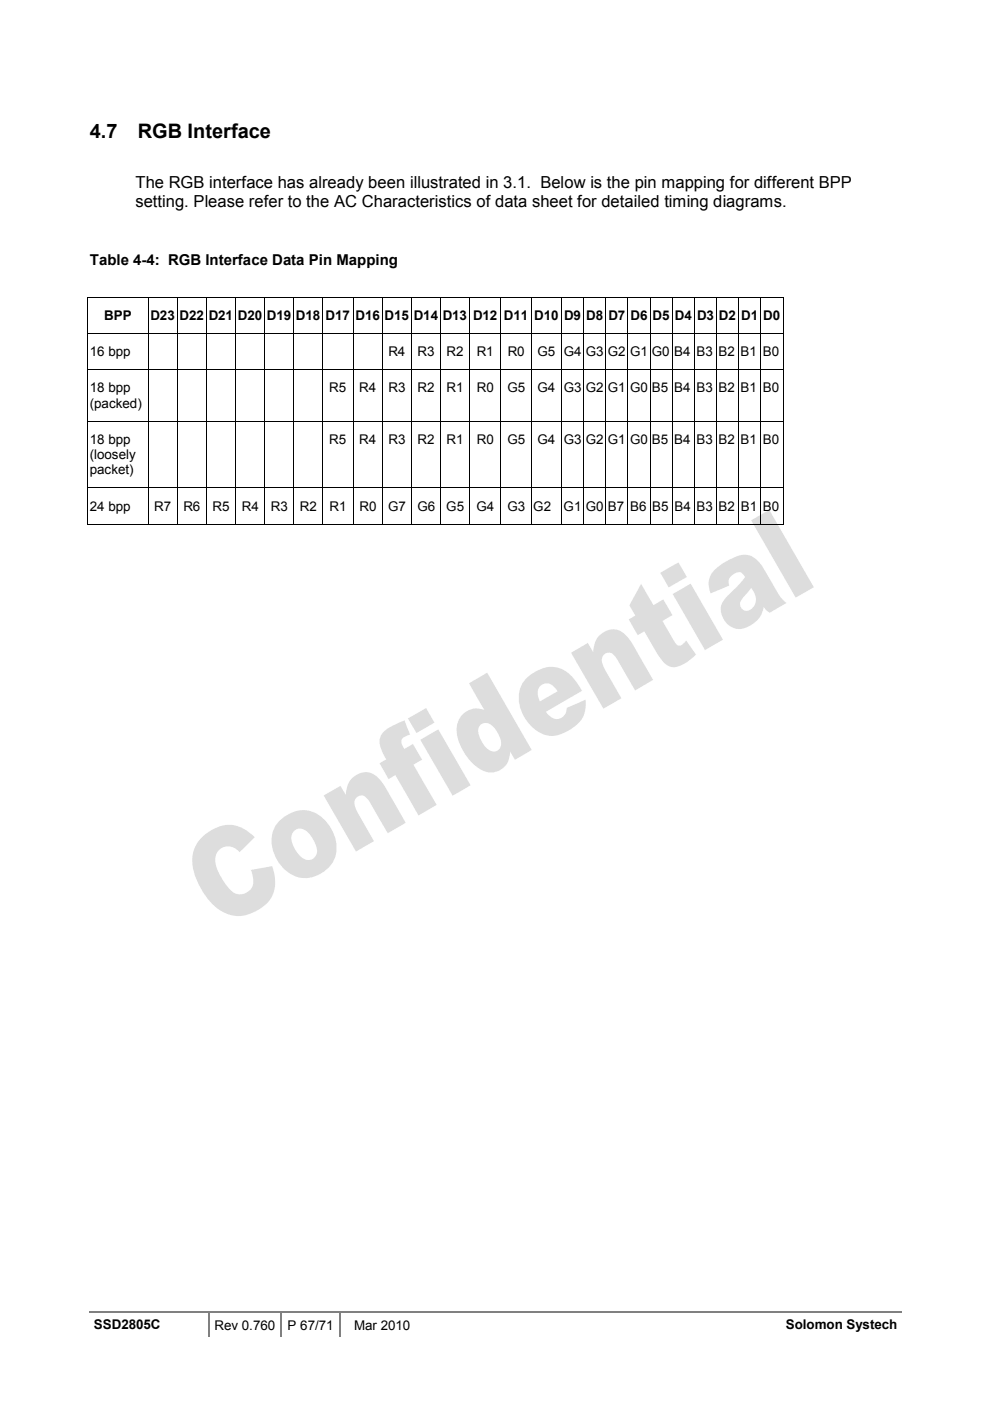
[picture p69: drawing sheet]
<svg xmlns="http://www.w3.org/2000/svg" width="210mm" height="297mm" viewBox="0 0 210 297" stroke-linecap="round" stroke-linejoin="round" font-family="sans-serif">
<defs><g id="words">
<g font-size="4.2">
<text x="19" y="29.3">4.7</text>
<text x="29.2" y="29.3">RGB Interface</text>
</g>
<g font-size="3.5">
<text x="28.7" y="39.9">The RGB interface has already been illustrated in 3.1. Below is the pin mapping for different BPP</text>
<text x="28.7" y="43.9">setting. Please refer to the AC Characteristics of data sheet for detailed timing diagrams.</text>
</g>
<text font-size="3.2" x="19" y="56.1">Table 4-4: RGB Interface Data Pin Mapping</text>
<g font-size="2.8">
<text x="22.1" y="67.9">BPP</text>
<text x="31.9" y="67.9">D23 D22 D21 D20 D19 D18 D17 D16 D15 D14 D13 D12 D11 D10 D9 D8 D7 D6 D5 D4 D3 D2 D1 D0</text>
<text x="19" y="75.5">16 bpp</text>
<text x="82.3" y="75.5">R4</text>
<text x="88.5" y="75.5">R3</text>
<text x="94.7" y="75.5">R2</text>
<text x="101.1" y="75.5">R1</text>
<text x="107.6" y="75.5">R0</text>
<text x="114" y="75.5">G5 G4 G3 G2 G1 G0 B4 B3 B2 B1 B0</text>
<text x="19" y="83.2">18 bpp</text>
<text x="69.8" y="83.2">R5</text>
<text x="76.2" y="83.2">R4</text>
<text x="82.4" y="83.2">R3</text>
<text x="88.5" y="83.2">R2</text>
<text x="94.7" y="83.2">R1</text>
<text x="101.1" y="83.2">R0</text>
<text x="107.6" y="83.2">G5</text>
<text x="114" y="83.2">G4 G3 G2 G1 G0 B5 B4 B3 B2 B1 B0</text>
<text x="19" y="86.4">(packed)</text>
<text x="19" y="94.1">18 bpp</text>
<text x="69.8" y="94.1">R5</text>
<text x="76.2" y="94.1">R4</text>
<text x="82.4" y="94.1">R3</text>
<text x="88.5" y="94.1">R2</text>
<text x="94.7" y="94.1">R1</text>
<text x="101.1" y="94.1">R0</text>
<text x="107.6" y="94.1">G5</text>
<text x="114" y="94.1">G4 G3 G2 G1 G0 B5 B4 B3 B2 B1 B0</text>
<text x="19" y="97.3">(loosely</text>
<text x="19" y="100.6">packet)</text>
<text x="19" y="108.2">24 bpp</text>
<text x="32.7" y="108.2">R7</text>
<text x="38.9" y="108.2">R6</text>
<text x="45.1" y="108.2">R5</text>
<text x="51.3" y="108.2">R4</text>
<text x="57.4" y="108.2">R3</text>
<text x="63.6" y="108.2">R2</text>
<text x="69.9" y="108.2">R1</text>
<text x="76.2" y="108.2">R0</text>
<text x="82.3" y="108.2">G7</text>
<text x="88.5" y="108.2">G6</text>
<text x="94.6" y="108.2">G5</text>
<text x="101" y="108.2">G4</text>
<text x="107.6" y="108.2">G3 G2</text>
<text x="119.5" y="108.2">G1 G0 B7 B6 B5 B4 B3 B2 B1 B0</text>
<text x="19.9" y="281.9">SSD2805C</text>
<text x="45.5" y="281.9">Rev 0.760</text>
<text x="61" y="281.9">P 67/71</text>
<text x="75.1" y="281.9">Mar 2010</text>
<text x="166.6" y="281.9">Solomon Systech</text>
</g>
</g></defs>
<path d="M18.9 278.3h25.2" fill="none" stroke="#808080" stroke-width=".34"/>
<path d="M44.1 278.1h.3v.3h-.3z" fill="#808080"/>
<path d="M44.4 278.3h14.9" fill="none" stroke="#808080" stroke-width=".34"/>
<path d="M59.3 278.1h.3v.3h-.3z" fill="#808080"/>
<path d="M59.6 278.3h12.4" fill="none" stroke="#808080" stroke-width=".34"/>
<path d="M72 278.1h.3v.3h-.3z" fill="#808080"/>
<path d="M72.3 278.3h17.5" fill="none" stroke="#808080" stroke-width=".34"/>
<path d="M89.8 278.1h.4v.3h-.4z" fill="#808080"/>
<path d="M90.2 278.3h71.6" fill="none" stroke="#808080" stroke-width=".34"/>
<path d="M161.8 278.1h.3v.3h-.3z" fill="#808080"/>
<path d="M44.3 278.4v5.1M59.5 278.4v5.1M72.2 278.4v5.1M162.1 278.3h29.1" fill="none" stroke="#808080" stroke-width=".34"/>
<g fill="#ddd">
<path d="M42.6 177.7a8 8 0 0 1 7.6-2.6l1.9 .9 1.9 1.5-3.2 3.2a2.88 2.88 0 0 0-3.8-.9 2.88 2.88 0 0 0-1.2 3.7 12.2 12.2 0 0 0 3.9 5.9 2.88 2.88 0 0 0 3.3-.6 2.88 2.88 0 0 0 .5-3.3l-.3-1.1 4.5-.8a7.2 7.2 0 0 1-1.4 8.2 8 8 0 0 1-8.5 1.8 13.8 13.8 0 0 1-6.8-9.3 7 7 0 0 1 1.6-6.6z" fill-rule="evenodd"/>
<path d="M59.2 174.1a6.5 6.5 0 0 1 8.6-1.2 7.9 7.9 0 0 1 2.8 9.9 6.6 6.6 0 0 1-10.4 1.4 7.5 7.5 0 0 1-1.5-9.6zM62.4 176.1a2.67 2.67 0 0 0-.1 3.5 4.5 4.5 0 0 0 2.9 2.7 1.99 1.99 0 0 0 1.8-2.9 5.2 5.2 0 0 0-3.3-3.7h-.6z" fill-rule="evenodd"/>
<path d="M68.6 168.7l3.6-2.1 1.1 1.9a4.3 4.3 0 0 1 5.5-4.5 7.6 7.6 0 0 1 3.4 3.8l3.8 6.7-3.8 2.2-2.1-3.7a14.2 14.2 0 0 0-2.7-4.1 1.55 1.55 0 0 0-1.8 .2 1.55 1.55 0 0 0-.3 1.9l.7 1.6 3.3 5.8-3.8 2.2z" fill-rule="evenodd"/>
<path d="M81.5 155l1.5-1 2.8-1.3 1.2 3a2.23 2.23 0 0 0-1.9 1.4l.1 .6 .5 1.1 1.8-1.1 2 3.4-1.8 1 4.9 8.5-3.9 2.3-4.9-8.6-1.4 .9-1.9-3.4 1.4-.8-.5-.8a4.9 4.9 0 0 1-.6-4.2z" fill-rule="evenodd"/>
<path d="M86.5 152.3l3.8-2.2 1.8 3.1-3.8 2.2zM89.1 156.8l3.8-2.2 6.9 11.9-3.8 2.2z" fill-rule="evenodd"/>
<path d="M99.4 144.9l3.9-2.3 9.4 16.4-3.5 2.1-1-1.8a4.1 4.1 0 0 1-2.3 4 4.1 4.1 0 0 1-4.5-.5 11.3 11.3 0 0 1-4.6-8.1 4.3 4.3 0 0 1 5.9-4.2zM101.8 153.7a3 3 0 0 0 .4 3.6 2.97 2.97 0 0 0 2.9 2 1.98 1.98 0 0 0 .9-2.9 4.4 4.4 0 0 0-2.9-3.1l-.7 .1z" fill-rule="evenodd"/>
<path d="M111.5 143.9a7.2 7.2 0 0 1 7.2-2.2 9.8 9.8 0 0 1 4.7 4.8l-7.7 4.4a2.5 2.5 0 0 0 3.6 1.1l.6-.8 .3-1.1 4-1.8a6 6 0 0 1-3.7 6.6 5.9 5.9 0 0 1-8.3-1.4 7.5 7.5 0 0 1-1.1-9.1zM114.6 145.4a2.79 2.79 0 0 0-.1 3.3l3.7-2.1a2.49 2.49 0 0 0-3.3-1.4z" fill-rule="evenodd"/>
<path d="M121.1 138.4l3.5-2.1 1.2 2a4.4 4.4 0 0 1 5.4-4.7 7.7 7.7 0 0 1 3.4 3.9l3.9 6.6-3.8 2.3-2.1-3.6a14.9 14.9 0 0 0-2.7-4.2 1.54 1.54 0 0 0-1.9 .2 1.54 1.54 0 0 0-.3 1.9l.8 1.7 3.2 5.6-3.8 2.2z" fill-rule="evenodd"/>
<path d="M135.9 123.8l2.7 4.5 2-1.2 2 3.3-2.1 1.3 2.6 4.5a1.01 1.01 0 0 0 .8 .7 1.01 1.01 0 0 0 1-.5l.6-.6 2.1 3a8.6 8.6 0 0 1-4.8 2.7 4.6 4.6 0 0 1-3.4-2.8l-2.8-4.8-1.4 .8-1.9-3.4 1.4-.8-1.3-2.1z" fill-rule="evenodd"/>
<path d="M140 121.5l3.8-2.2 1.8 3-3.8 2.2zM142.6 125.9l3.8-2.2 6.9 11.9-3.8 2.2z" fill-rule="evenodd"/>
<path d="M151.5 120.8a13.4 13.4 0 0 1 6-3.2 5.1 5.1 0 0 1 4.7 3.4l1.9 3.3a9 9 0 0 0 2.7 3.5l-3.6 2.1-1.3-1.2a5.7 5.7 0 0 1-5.6 4.6 4.2 4.2 0 0 1-3.2-5.4 21.4 21.4 0 0 1 3.6-4l1.3-1.6a1.49 1.49 0 0 0-1.2-1 1.49 1.49 0 0 0-1.4 .6l-.4 .3a1.75 1.75 0 0 0-.4 2l-3.9 1.6a4.3 4.3 0 0 1 .8-5zM159.3 124.6l-.8 1a4.1 4.1 0 0 0-1.6 2.7 1.47 1.47 0 0 0 1.2 1.2 1.47 1.47 0 0 0 1.5-.7 2.98 2.98 0 0 0-.2-3.9z" fill-rule="evenodd"/>
<path d="M159.3 110.3l3.8-2.2 9.5 16.4-3.9 2.2z" fill-rule="evenodd"/>
</g>
<g fill="#000">
<path d="M18.5 63h.2v.2h-.2zM18.5 70.7h.2v.1h-.2zM18.5 78.3h.2v.2h-.2zM31.3 63h.2v.2h-.2zM31.3 70.7h.2v.1h-.2zM31.3 78.3h.2v.2h-.2zM37.5 63h.2v.2h-.2zM37.5 70.7h.2v.1h-.2zM37.5 78.3h.2v.2h-.2zM43.6 63h.2v.2h-.2zM43.6 70.7h.2v.1h-.2zM43.6 78.3h.2v.2h-.2z"/>
<path d="M49.8 63h.2v.2h-.2zM49.8 70.7h.2v.1h-.2zM49.8 78.3h.2v.2h-.2zM56 63h.2v.2h-.2zM56 70.7h.2v.1h-.2zM56 78.3h.2v.2h-.2zM62.2 63h.2v.2h-.2zM62.2 70.7h.2v.1h-.2zM62.2 78.3h.2v.2h-.2zM68.4 63h.1v.2h-.1zM68.4 70.7h.1v.1h-.1zM68.4 78.3h.1v.2h-.1z"/>
<path d="M74.8 63h.1v.2h-.1zM74.8 70.7h.1v.1h-.1zM74.8 78.3h.1v.2h-.1zM80.9 63h.2v.2h-.2zM80.9 70.7h.2v.1h-.2zM80.9 78.3h.2v.2h-.2zM87.1 63h.2v.2h-.2zM87.1 70.7h.2v.1h-.2zM87.1 78.3h.2v.2h-.2zM93.3 63h.2v.2h-.2zM93.3 70.7h.2v.1h-.2zM93.3 78.3h.2v.2h-.2z"/>
<path d="M99.5 63h.2v.2h-.2zM99.5 70.7h.2v.1h-.2zM99.5 78.3h.2v.2h-.2zM106.1 63h.2v.2h-.2zM106.1 70.7h.2v.1h-.2zM106.1 78.3h.2v.2h-.2zM112.6 63h.1v.2h-.1zM112.6 70.7h.1v.1h-.1zM112.6 78.3h.1v.2h-.1zM119 63h.2v.2h-.2zM119 70.7h.2v.1h-.2zM119 78.3h.2v.2h-.2z"/>
<path d="M123.7 63h.1v.2h-.1zM123.7 70.7h.1v.1h-.1zM123.7 78.3h.1v.2h-.1zM128.4 63h.1v.2h-.1zM128.4 70.7h.1v.1h-.1zM128.4 78.3h.1v.2h-.1zM133.1 63h.1v.2h-.1zM133.1 70.7h.1v.1h-.1zM133.1 78.3h.1v.2h-.1zM137.8 63h.1v.2h-.1zM137.8 70.7h.1v.1h-.1zM137.8 78.3h.1v.2h-.1z"/>
<path d="M142.5 63h.1v.2h-.1zM142.5 70.7h.1v.1h-.1zM142.5 78.3h.1v.2h-.1zM147.2 63h.1v.2h-.1zM147.2 70.7h.1v.1h-.1zM147.2 78.3h.1v.2h-.1zM151.8 63h.2v.2h-.2zM151.8 70.7h.2v.1h-.2zM151.8 78.3h.2v.2h-.2zM156.5 63h.2v.2h-.2zM156.5 70.7h.2v.1h-.2zM156.5 78.3h.2v.2h-.2z"/>
<path d="M161.2 63h.2v.2h-.2zM161.2 70.7h.2v.1h-.2zM161.2 78.3h.2v.2h-.2zM165.9 63h.2v.2h-.2zM165.9 70.7h.2v.1h-.2zM165.9 78.3h.2v.2h-.2zM18.5 89.2h.2v.2h-.2zM31.3 89.2h.2v.2h-.2zM37.5 89.2h.2v.2h-.2zM43.6 89.2h.2v.2h-.2zM49.8 89.2h.2v.2h-.2zM56 89.2h.2v.2h-.2z"/>
<path d="M62.2 89.2h.2v.2h-.2zM68.4 89.2h.1v.2h-.1zM74.8 89.2h.1v.2h-.1zM80.9 89.2h.2v.2h-.2zM87.1 89.2h.2v.2h-.2zM93.3 89.2h.2v.2h-.2zM99.5 89.2h.2v.2h-.2zM106.1 89.2h.2v.2h-.2zM112.6 89.2h.1v.2h-.1zM119 89.2h.2v.2h-.2zM123.7 89.2h.1v.2h-.1zM128.4 89.2h.1v.2h-.1z"/>
<path d="M133.1 89.2h.1v.2h-.1zM137.8 89.2h.1v.2h-.1zM142.5 89.2h.1v.2h-.1zM147.2 89.2h.1v.2h-.1zM151.8 89.2h.2v.2h-.2zM156.5 89.2h.2v.2h-.2zM161.2 89.2h.2v.2h-.2zM165.9 89.2h.2v.2h-.2zM18.5 103.4h.2v.1h-.2zM18.5 111h.2v.2h-.2zM31.3 103.4h.2v.1h-.2zM31.3 111h.2v.2h-.2z"/>
<path d="M37.5 103.4h.2v.1h-.2zM37.5 111h.2v.2h-.2zM43.6 103.4h.2v.1h-.2zM43.6 111h.2v.2h-.2zM49.8 103.4h.2v.1h-.2zM49.8 111h.2v.2h-.2zM56 103.4h.2v.1h-.2zM56 111h.2v.2h-.2zM62.2 103.4h.2v.1h-.2zM62.2 111h.2v.2h-.2zM68.4 103.4h.1v.1h-.1zM68.4 111h.1v.2h-.1z"/>
<path d="M74.8 103.4h.1v.1h-.1zM74.8 111h.1v.2h-.1zM80.9 103.4h.2v.1h-.2zM80.9 111h.2v.2h-.2zM87.1 103.4h.2v.1h-.2zM87.1 111h.2v.2h-.2zM93.3 103.4h.2v.1h-.2zM93.3 111h.2v.2h-.2zM99.5 103.4h.2v.1h-.2zM99.5 111h.2v.2h-.2zM106.1 103.4h.2v.1h-.2zM106.1 111h.2v.2h-.2z"/>
<path d="M112.6 103.4h.1v.1h-.1zM112.6 111h.1v.2h-.1zM119 103.4h.2v.1h-.2zM119 111h.2v.2h-.2zM123.7 103.4h.1v.1h-.1zM123.7 111h.1v.2h-.1zM128.4 103.4h.1v.1h-.1zM128.4 111h.1v.2h-.1zM133.1 103.4h.1v.1h-.1zM133.1 111h.1v.2h-.1zM137.8 103.4h.1v.1h-.1zM137.8 111h.1v.2h-.1z"/>
<path d="M142.5 103.4h.1v.1h-.1zM142.5 111h.1v.2h-.1zM147.2 103.4h.1v.1h-.1zM147.2 111h.1v.2h-.1zM151.8 103.4h.2v.1h-.2zM151.8 111h.2v.2h-.2zM156.5 103.4h.2v.1h-.2zM156.5 111h.2v.2h-.2zM161.2 103.4h.2v.1h-.2zM161.2 111h.2v.2h-.2zM165.9 103.4h.2v.1h-.2zM165.9 111h.2v.2h-.2z"/>
</g>
<g fill="none" stroke="#000" stroke-width=".21">
<path d="M18.6 63.2v7.5M18.6 70.8v7.5M18.6 78.5v10.7M18.7 63.1h12.6M18.7 70.7h12.6M18.7 78.4h12.6M31.4 63.2v7.5M31.4 70.8v7.5M31.4 78.5v10.7M31.5 63.1h6M31.5 70.7h6M31.5 78.4h6"/>
<path d="M37.6 63.2v7.5M37.6 70.8v7.5M37.6 78.5v10.7M37.7 63.1h5.9M37.7 70.7h5.9M37.7 78.4h5.9M43.7 63.2v7.5M43.7 70.8v7.5M43.7 78.5v10.7M43.8 63.1h6M43.8 70.7h6M43.8 78.4h6"/>
<path d="M49.9 63.2v7.5M49.9 70.8v7.5M49.9 78.5v10.7M50 63.1h6M50 70.7h6M50 78.4h6M56.1 63.2v7.5M56.1 70.8v7.5M56.1 78.5v10.7M56.2 63.1h6M56.2 70.7h6M56.2 78.4h6"/>
<path d="M62.3 63.2v7.5M62.3 70.8v7.5M62.3 78.5v10.7M62.4 63.1h6M62.4 70.7h6M62.4 78.4h6M68.5 63.2v7.5M68.5 70.8v7.5M68.5 78.5v10.7M68.5 63.1h6.3M68.5 70.7h6.3M68.5 78.4h6.3"/>
<path d="M74.8 63.2v7.5M74.8 70.8v7.5M74.8 78.5v10.7M74.9 63.1h6M74.9 70.7h6M74.9 78.4h6M81 63.2v7.5M81 70.8v7.5M81 78.5v10.7M81.1 63.1h6M81.1 70.7h6M81.1 78.4h6"/>
<path d="M87.2 63.2v7.5M87.2 70.8v7.5M87.2 78.5v10.7M87.3 63.1h6M87.3 70.7h6M87.3 78.4h6M93.4 63.2v7.5M93.4 70.8v7.5M93.4 78.5v10.7M93.5 63.1h6M93.5 70.7h6M93.5 78.4h6"/>
<path d="M99.6 63.2v7.5M99.6 70.8v7.5M99.6 78.5v10.7M99.7 63.1h6.4M99.7 70.7h6.4M99.7 78.4h6.4M106.2 63.2v7.5M106.2 70.8v7.5M106.2 78.5v10.7M106.3 63.1h6.3M106.3 70.7h6.3M106.3 78.4h6.3"/>
<path d="M112.6 63.2v7.5M112.6 70.8v7.5M112.6 78.5v10.7M112.7 63.1h6.3M112.7 70.7h6.3M112.7 78.4h6.3M119.1 63.2v7.5M119.1 70.8v7.5M119.1 78.5v10.7M119.2 63.1h4.5M119.2 70.7h4.5M119.2 78.4h4.5"/>
<path d="M123.7 63.2v7.5M123.7 70.8v7.5M123.7 78.5v10.7M123.8 63.1h4.6M123.8 70.7h4.6M123.8 78.4h4.6M128.4 63.2v7.5M128.4 70.8v7.5M128.4 78.5v10.7M128.5 63.1h4.6M128.5 70.7h4.6M128.5 78.4h4.6"/>
<path d="M133.1 63.2v7.5M133.1 70.8v7.5M133.1 78.5v10.7M133.2 63.1h4.6M133.2 70.7h4.6M133.2 78.4h4.6M137.8 63.2v7.5M137.8 70.8v7.5M137.8 78.5v10.7M137.9 63.1h4.6M137.9 70.7h4.6M137.9 78.4h4.6"/>
<path d="M142.5 63.2v7.5M142.5 70.8v7.5M142.5 78.5v10.7M142.6 63.1h4.6M142.6 70.7h4.6M142.6 78.4h4.6M147.2 63.2v7.5M147.2 70.8v7.5M147.2 78.5v10.7M147.3 63.1h4.5M147.3 70.7h4.5M147.3 78.4h4.5"/>
<path d="M151.9 63.2v7.5M151.9 70.8v7.5M151.9 78.5v10.7M152 63.1h4.5M152 70.7h4.5M152 78.4h4.5M156.6 63.2v7.5M156.6 70.8v7.5M156.6 78.5v10.7M156.7 63.1h4.5M156.7 70.7h4.5M156.7 78.4h4.5"/>
<path d="M161.3 63.2v7.5M161.3 70.8v7.5M161.3 78.5v10.7M161.4 63.1h4.5M161.4 70.7h4.5M161.4 78.4h4.5M166 63.2v7.5M166 70.8v7.5M166 78.5v10.7M18.6 89.4v14M18.7 89.3h12.6M31.4 89.4v14"/>
<path d="M31.5 89.3h6M37.6 89.4v14M37.7 89.3h5.9M43.7 89.4v14M43.8 89.3h6M49.9 89.4v14M50 89.3h6M56.1 89.4v14M56.2 89.3h6M62.3 89.4v14M62.4 89.3h6M68.5 89.4v14"/>
<path d="M68.5 89.3h6.3M74.8 89.4v14M74.9 89.3h6M81 89.4v14M81.1 89.3h6M87.2 89.4v14M87.3 89.3h6M93.4 89.4v14M93.5 89.3h6M99.6 89.4v14M99.7 89.3h6.4M106.2 89.4v14"/>
<path d="M106.3 89.3h6.3M112.6 89.4v14M112.7 89.3h6.3M119.1 89.4v14M119.2 89.3h4.5M123.7 89.4v14M123.8 89.3h4.6M128.4 89.4v14M128.5 89.3h4.6M133.1 89.4v14M133.2 89.3h4.6M137.8 89.4v14"/>
<path d="M137.9 89.3h4.6M142.5 89.4v14M142.6 89.3h4.6M147.2 89.4v14M147.3 89.3h4.5M151.9 89.4v14M152 89.3h4.5M156.6 89.4v14M156.7 89.3h4.5M161.3 89.4v14M161.4 89.3h4.5M166 89.4v14"/>
<path d="M18.6 103.5v7.5M18.7 103.5h12.6M18.7 111.1h12.6M31.4 103.5v7.5M31.5 103.5h6M31.5 111.1h6M37.6 103.5v7.5M37.7 103.5h5.9M37.7 111.1h5.9M43.7 103.5v7.5M43.8 103.5h6M43.8 111.1h6"/>
<path d="M49.9 103.5v7.5M50 103.5h6M50 111.1h6M56.1 103.5v7.5M56.2 103.5h6M56.2 111.1h6M62.3 103.5v7.5M62.4 103.5h6M62.4 111.1h6M68.5 103.5v7.5M68.5 103.5h6.3M68.5 111.1h6.3"/>
<path d="M74.8 103.5v7.5M74.9 103.5h6M74.9 111.1h6M81 103.5v7.5M81.1 103.5h6M81.1 111.1h6M87.2 103.5v7.5M87.3 103.5h6M87.3 111.1h6M93.4 103.5v7.5M93.5 103.5h6M93.5 111.1h6"/>
<path d="M99.6 103.5v7.5M99.7 103.5h6.4M99.7 111.1h6.4M106.2 103.5v7.5M106.3 103.5h6.3M106.3 111.1h6.3M112.6 103.5v7.5M112.7 103.5h6.3M112.7 111.1h6.3M119.1 103.5v7.5M119.2 103.5h4.5M119.2 111.1h4.5"/>
<path d="M123.7 103.5v7.5M123.8 103.5h4.6M123.8 111.1h4.6M128.4 103.5v7.5M128.5 103.5h4.6M128.5 111.1h4.6M133.1 103.5v7.5M133.2 103.5h4.6M133.2 111.1h4.6M137.8 103.5v7.5M137.9 103.5h4.6M137.9 111.1h4.6"/>
<path d="M142.5 103.5v7.5M142.6 103.5h4.6M142.6 111.1h4.6M147.2 103.5v7.5M147.3 103.5h4.5M147.3 111.1h4.5M151.9 103.5v7.5M152 103.5h4.5M152 111.1h4.5M156.6 103.5v7.5M156.7 103.5h4.5M156.7 111.1h4.5"/>
<path d="M161.3 103.5v7.5M161.4 103.5h4.5M161.4 111.1h4.5M166 103.5v7.5"/>
</g>
<use href="#words"/>
</svg>
